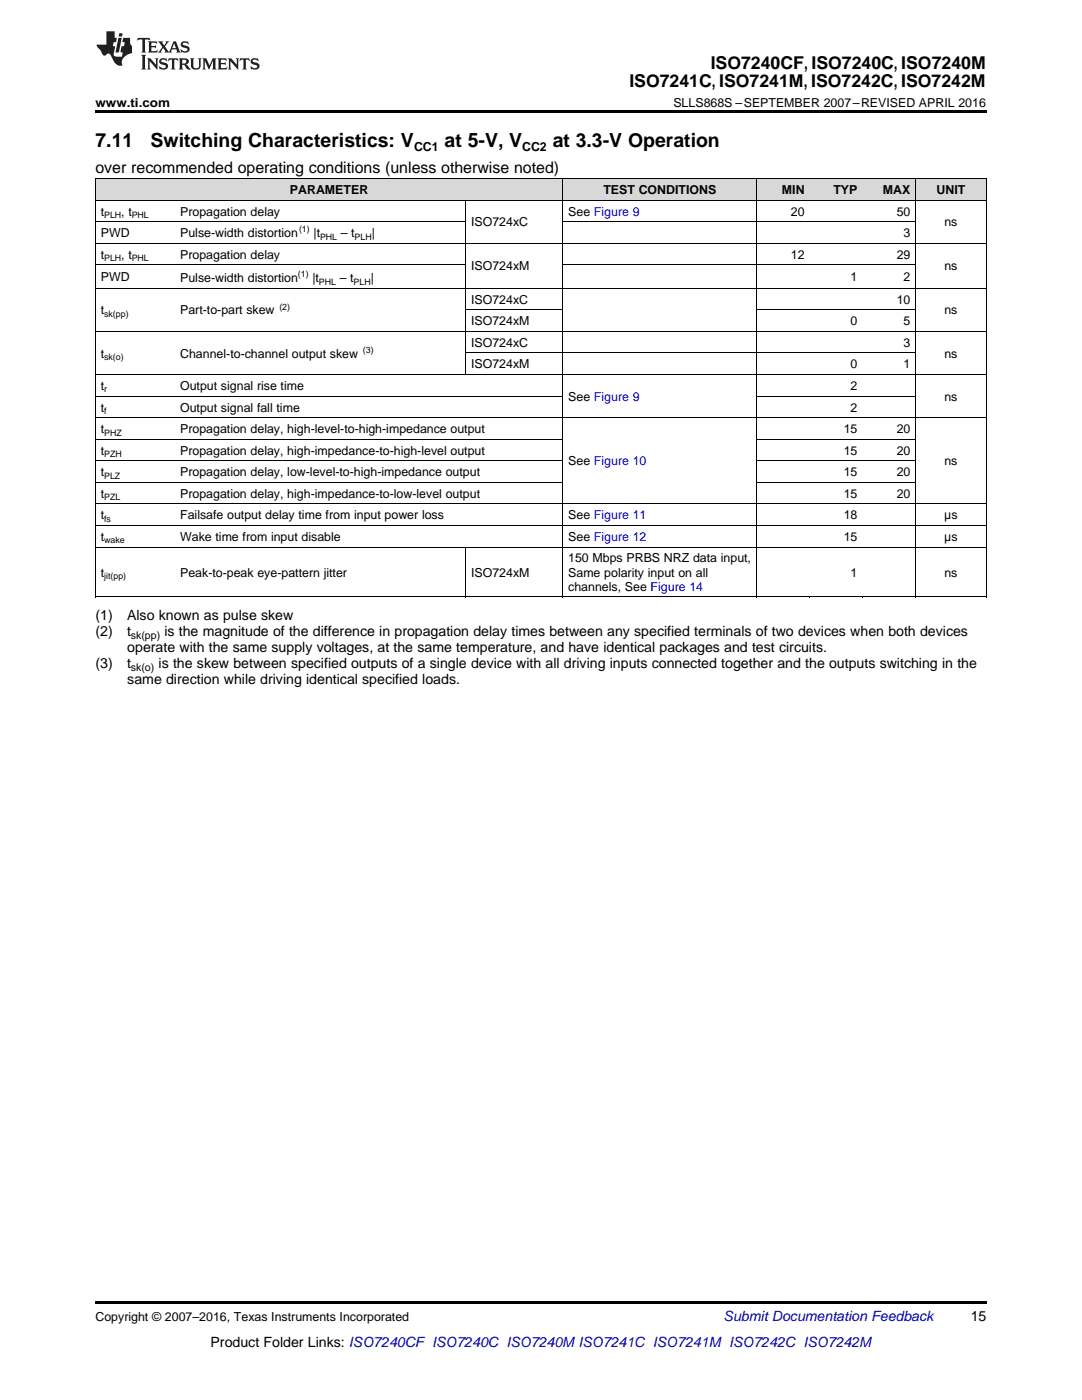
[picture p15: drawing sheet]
<svg xmlns="http://www.w3.org/2000/svg" width="216mm" height="279mm" viewBox="0 0 216 279" stroke-linecap="round" stroke-linejoin="round" font-family="sans-serif">
<defs><g id="words">
<g font-size="3.9">
<text x="19" y="29.3">7.11</text>
<text x="30.1" y="29.3">Switching Characteristics: V</text>
<text x="88.7" y="29.3">at 5-V, V</text>
<text x="110.3" y="29.3">at 3.3-V Operation</text>
</g>
<g font-size="3.5">
<text x="125.6" y="17.3">ISO7241C, ISO7241M, ISO7242C, ISO7242M</text>
<text x="141.8" y="13.8">ISO7240CF, ISO7240C, ISO7240M</text>
</g>
<text font-size="3.2" x="19" y="34.4">over recommended operating conditions (unless otherwise noted)</text>
<g font-size="2.8">
<text x="19" y="123.8">(1)</text>
<text x="25.4" y="123.8">Also known as pulse skew</text>
<text x="19" y="126.9">(2)</text>
<text x="25.4" y="126.9">t</text>
<text x="25.4" y="130.1">operate with the same supply voltages, at the same temperature, and have identical packages and test circuits.</text>
<text x="32.8" y="126.9">is the magnitude of the difference in propagation delay times between any specified terminals of two devices when both devices</text>
<text x="19" y="133.3">(3)</text>
<text x="25.4" y="133.3">t</text>
<text x="25.4" y="136.5">same direction while driving identical specified loads.</text>
<text x="31.6" y="133.3">is the skew between specified outputs of a single device with all driving inputs connected together and the outputs switching in the</text>
<text x="193.7" y="263.6">15</text>
<text x="42" y="268.9">Product Folder Links: ISO7240CF ISO7240C ISO7240M ISO7241C ISO7241M ISO7242C ISO7242M</text>
</g>
<text font-size="2.8" fill="#0000c8" x="144.4" y="263.6">Submit Documentation Feedback</text>
<g font-size="2.5">
<text x="19" y="21.4">www.ti.com</text>
<text x="134.4" y="21.4">SLLS868S –SEPTEMBER 2007–REVISED APRIL 2016</text>
<text x="82.6" y="30.1">CC1</text>
<text x="104.2" y="30.1">CC2</text>
<text x="57.9" y="38.7">PARAMETER</text>
<text x="120.4" y="38.7">TEST CONDITIONS</text>
<text x="156" y="38.7">MIN</text>
<text x="166.3" y="38.7">TYP</text>
<text x="176.2" y="38.7">MAX</text>
<text x="186.9" y="38.7">UNIT</text>
<text x="20.1" y="43">t</text>
<text x="20.1" y="47.3">PWD</text>
<text x="24.2" y="43">, t</text>
<text x="35.9" y="43">Propagation delay</text>
<text x="35.9" y="47.3">Pulse-width distortion</text>
<text x="62.5" y="47.3">|t</text>
<text x="68" y="47.3">– t</text>
<text x="74.2" y="47.3">|</text>
<text x="94" y="45.2">ISO724xC</text>
<text x="113.4" y="43">See Figure 9</text>
<text x="157.8" y="43">20</text>
<text x="178.9" y="43">50</text>
<text x="180.3" y="47.3">3</text>
<text x="188.5" y="45.2">ns</text>
<text x="20.1" y="51.6">t</text>
<text x="24.2" y="51.6">, t</text>
<text x="35.9" y="51.6">Propagation delay</text>
<text x="94" y="54">ISO724xM</text>
<text x="157.8" y="51.6">12</text>
<text x="178.9" y="51.6">29</text>
<text x="188.5" y="54">ns</text>
<text x="20.1" y="56.1">PWD</text>
<text x="35.9" y="56.3">Pulse-width distortion</text>
<text x="62.3" y="56.3">|t</text>
<text x="67.8" y="56.3">– t</text>
<text x="74" y="56.3">|</text>
<text x="169.7" y="56.1">1</text>
<text x="180.3" y="56.1">2</text>
<text x="20.1" y="62.8">t</text>
<text x="35.9" y="62.8">Part-to-part skew</text>
<text x="94" y="60.6">ISO724xC</text>
<text x="94" y="64.9">ISO724xM</text>
<text x="169.7" y="64.9">0</text>
<text x="178.9" y="60.6">10</text>
<text x="180.3" y="64.9">5</text>
<text x="188.5" y="62.8">ns</text>
<text x="20.1" y="71.4">t</text>
<text x="35.9" y="71.4">Channel-to-channel output skew</text>
<text x="94" y="69.2">ISO724xC</text>
<text x="180.3" y="69.2">3</text>
<text x="188.5" y="71.4">ns</text>
<text x="20.1" y="77.8">t</text>
<text x="35.9" y="77.8">Output signal rise time</text>
<text x="94" y="73.5">ISO724xM</text>
<text x="169.7" y="73.5">0</text>
<text x="169.7" y="77.8">2</text>
<text x="180.3" y="73.5">1</text>
<text x="20.1" y="82.1">t</text>
<text x="35.9" y="82.1">Output signal fall time</text>
<text x="113.4" y="80">See Figure 9</text>
<text x="169.7" y="82.1">2</text>
<text x="188.5" y="80">ns</text>
<text x="20.1" y="86.4">t</text>
<text x="35.9" y="86.4">Propagation delay, high-level-to-high-impedance output</text>
<text x="168.3" y="86.4">15</text>
<text x="178.9" y="86.4">20</text>
<text x="20.1" y="90.7">t</text>
<text x="20.1" y="95">t</text>
<text x="35.9" y="90.7">Propagation delay, high-impedance-to-high-level output</text>
<text x="35.9" y="95">Propagation delay, low-level-to-high-impedance output</text>
<text x="113.4" y="92.9">See Figure 10</text>
<text x="168.3" y="90.7">15</text>
<text x="168.3" y="95">15</text>
<text x="178.9" y="90.7">20</text>
<text x="178.9" y="95">20</text>
<text x="188.5" y="92.9">ns</text>
<text x="20.1" y="99.3">t</text>
<text x="35.9" y="99.3">Propagation delay, high-impedance-to-low-level output</text>
<text x="168.3" y="99.3">15</text>
<text x="178.9" y="99.3">20</text>
<text x="20.1" y="103.6">t</text>
<text x="20.1" y="107.9">t</text>
<text x="35.9" y="103.6">Failsafe output delay time from input power loss</text>
<text x="35.9" y="107.9">Wake time from input disable</text>
<text x="113.4" y="103.6">See Figure 11</text>
<text x="113.4" y="107.9">See Figure 12</text>
<text x="168.3" y="103.6">18</text>
<text x="168.3" y="107.9">15</text>
<text x="188.4" y="103.6">μs</text>
<text x="188.4" y="107.9">μs</text>
<text x="113.4" y="112.3">150 Mbps PRBS NRZ data input,</text>
<text x="20.1" y="115.1">t</text>
<text x="35.9" y="115.1">Peak-to-peak eye-pattern jitter</text>
<text x="94" y="115.1">ISO724xM</text>
<text x="113.4" y="115.1">Same polarity input on all</text>
<text x="113.4" y="117.9">channels, See Figure 14</text>
<text x="169.7" y="115.1">1</text>
<text x="188.5" y="115.1">ns</text>
<text x="19" y="263.6">Copyright © 2007–2016, Texas Instruments Incorporated</text>
</g>
<g font-size="2.1">
<text x="26.1" y="127.5">sk(pp)</text>
<text x="26.1" y="133.8">sk(o)</text>
</g>
<g font-size="1.8">
<text x="20.8" y="43.5">PLH</text>
<text x="26.3" y="43.5">PHL</text>
<text x="59.7" y="46.4">(1)</text>
<text x="63.9" y="47.8">PHL</text>
<text x="70.8" y="47.8">PLH</text>
<text x="20.8" y="52.1">PLH</text>
<text x="26.3" y="52.1">PHL</text>
<text x="59.4" y="55.3">(1)</text>
<text x="63.6" y="56.8">PHL</text>
<text x="70.6" y="56.8">PLH</text>
<text x="20.8" y="63.3">sk(pp)</text>
<text x="55.7" y="61.8">(2)</text>
<text x="20.8" y="71.9">sk(o)</text>
<text x="72.4" y="70.4">(3)</text>
<text x="20.8" y="78.3">r</text>
<text x="20.8" y="82.6">f</text>
<text x="20.8" y="86.9">PHZ</text>
<text x="20.8" y="91.2">PZH</text>
<text x="20.8" y="95.5">PLZ</text>
<text x="20.8" y="99.8">PZL</text>
<text x="20.8" y="104.1">fs</text>
<text x="20.8" y="108.4">wake</text>
<text x="20.8" y="115.6">jit(pp)</text>
</g>
</g></defs>
<g fill="#d8d8d8">
<path d="M19 35.7h15.9v4.3h-15.9z"/>
<path d="M34.9 35.7h58.1v4.3h-58.1z"/>
<path d="M93 35.7h19.3v4.3h-19.3z"/>
<path d="M112.3 35.7h38.8v4.3h-38.8z"/>
<path d="M151.1 35.7h10.5v4.3h-10.5z"/>
<path d="M161.6 35.7h10.6v4.3h-10.6z"/>
<path d="M172.2 35.7h10.5v4.3h-10.5z"/>
<path d="M182.7 35.7h14.1v4.3h-14.1z"/>
</g>
<path d="M19 22h177.8v.5h-177.8zM19 119.1l.2 .1zM92.9 119.1l.1 .1zM112.2 119.1l.1 .1zM151 119.1l.1 .1zM161.5 119.1l.1 .1zM172.1 119.1l.1 .1zM182.6 119.1l.1 .1zM196.7 119.1l.1 .1zM19 259.7h177.8v.5h-177.8z" fill="#000"/>
<g fill="none" stroke="#000" stroke-width=".2">
<path d="M19 40h177.8M19 35.6h177.8M19.1 35.7v83.5M92.9 40v34.8M112.3 35.7v83.5M151 35.7v83.5M182.7 35.7v83.5M196.8 35.7v83.5M19 57.5h177.8M19 52.9h74M19 48.6h177.8M19 44.3h74"/>
<path d="M112.3 52.9h70.4M112.3 44.3h70.4M19 79h93.3M19 74.7h177.8M19 66.1h177.8M93 70.4h89.7M93 61.8h19.3M151.1 79h31.6M151.1 61.8h31.6M19 96.3h93.3M19 92h93.3M19 87.6h93.3"/>
<path d="M19 83.3h177.8M151.1 96.3h31.6M151.1 92h31.6M151.1 87.6h31.6M19 119.1h177.8M19 109.2h177.8M19 104.9h177.8M19 100.6h177.8M92.9 109.2v10"/>
</g>
<g fill="#231f20">
<path d="M27.5 7.6l-.1 .5 .4-.2h.6v.1v2.1l-.2 .4h1l-.3-.4v-2.1l.1-.1h.5l.5 .2-.2-.5zM29.5 8.3l.2 .3v1.5l-.2 .4h1.8l.2-.6a1.04 1.04 0 0 1-1.3 .2v-.7h.6l.3 .2v-.6l-.3 .2h-.6v-.6l.8-.1 .4 .3-.2-.5zM31.5 8.3l.9 1.1-.9 1.1h.8l-.2-.2 .5-.7 .4 .7-.2 .2h1.5l-.1-.2 .1-.4h.9l.1 .4-.2 .2h1l-.3-.3-.7-1.9h-.5l-.9 2-.8-1 .9-1h-.8l.1 .3-.3 .5-.4-.6 .2-.2zM34.7 8.6l.4 1h-.7zM36.3 8.4a.63 .63 0 0 0-.2 .7 .63 .63 0 0 0 .6 .4l.6 .2 .1 .2a.75 .75 0 0 1-.7 .4 .75 .75 0 0 1-.6-.5l.1 .7 .1-.1a1.11 1.11 0 0 0 1.5-.6 1.13 1.13 0 0 0-1.2-.8l-.1-.4a1.04 1.04 0 0 1 1.2 .2l-.2-.5-.1 .1-.5-.2zM28.2 10.9l.2 .4v2.2l-.2 .4h1l-.3-.4v-2.2l.3-.4zM29.3 11.6l.3 .4v1.5l-.3 .4h.8l-.2-.4v-1.3l1.5 1.7v-1.9l.2-.4h-.7l.2 .4v.9l-1.1-1.3zM32 11.8a.62 .62 0 0 0-.2 .7 .62 .62 0 0 0 .6 .4l.6 .1 .1 .3a.76 .76 0 0 1-.7 .3 .76 .76 0 0 1-.6-.4l.1 .7 .1-.1a1.11 1.11 0 0 0 1.5-.6 1.13 1.13 0 0 0-1.2-.8l-.1-.4a1.04 1.04 0 0 1 1.2 .2l-.2-.6-.1 .1-.5-.1zM33.7 11.6l-.2 .6a.61 .61 0 0 1 .8-.3v1.6l-.2 .4h.9l-.2-.4v-1.6a.63 .63 0 0 1 .8 .3l-.2-.6zM35.6 11.6l.3 .4v1.5l-.3 .4h1l-.2-.2v-.8l.5 .2a.76 .76 0 0 0 1.2 .7l-1-1a.58 .58 0 0 0 .6-.5 .58 .58 0 0 0-.5-.6zM36.4 11.9h.1a.45 .45 0 0 1 .5 .1 .45 .45 0 0 1 .1 .5l-.7 .2zM37.9 11.6l.2 .2a2.17 2.17 0 0 0 .3 1.9 .99 .99 0 0 0 1.6-.6v-1.1l.2-.4h-.7l.2 .2a1.92 1.92 0 0 1-.2 1.8 .6 .6 0 0 1-.9-.5v-1.1l.2-.4zM40.4 11.6l.2 .4v1.5l-.2 .4h.7l-.2-.4v-1.4l.8 1.8 .8-1.8v1.4l-.2 .4h.9l-.2-.4v-1.5l.2-.4h-.8l-.6 1.5-.6-1.5zM43.4 11.6l.2 .4v1.5l-.2 .4h1.8l.2-.6a1.04 1.04 0 0 1-1.3 .1v-.6h.5l.4 .2v-.6l-.4 .2h-.5v-.7h.8l.3 .3-.1-.6zM45.5 11.6l.2 .4v1.5l-.2 .4h.7l-.2-.4v-1.3l1.5 1.7v-1.9l.2-.4h-.7l.2 .4v.9l-1.1-1.3zM47.9 11.6l-.1 .6a.61 .61 0 0 1 .8-.3v1.6l-.3 .4h1l-.3-.4 .1-1.6a.63 .63 0 0 1 .7 .3l-.1-.6zM50.2 11.8a.62 .62 0 0 0-.2 .7 .62 .62 0 0 0 .6 .4l.6 .1 .2 .3a.76 .76 0 0 1-.8 .3 .76 .76 0 0 1-.6-.4l.1 .7 .2-.1a1.11 1.11 0 0 0 1.5-.6 1.13 1.13 0 0 0-1.3-.8l-.1-.4a1.04 1.04 0 0 1 1.2 .2l-.1-.6-.2 .1-.5-.1z"/>
<path d="M21.2 6.3v2.6h-1.9l.1 .4 .7 .9a.91 .91 0 0 0 1 .8 .56 .56 0 0 1 .5-.3 .56 .56 0 0 1 .5 .3l.4 .8a1.53 1.53 0 0 0 1.9 1.2 1.54 1.54 0 0 1 1-2.1l.9-.3v-1.4a1.52 1.52 0 0 1-.3-1.6h-1.4l-.2 .8h.5l-.2 .8h-.4l-.2 1v.2l.4 .1-.2 .8a1.93 1.93 0 0 1-1.6-.3l.3-1.8h-.5l.2-.8h.4l.2-.8h-.4v-1.3zM23.6 7.6l-.6 2.9h.7l.6-2.9zM23.8 6.6l-.1 .7h.6l.2-.7z"/>
</g>
<use href="#words"/>
</svg>
